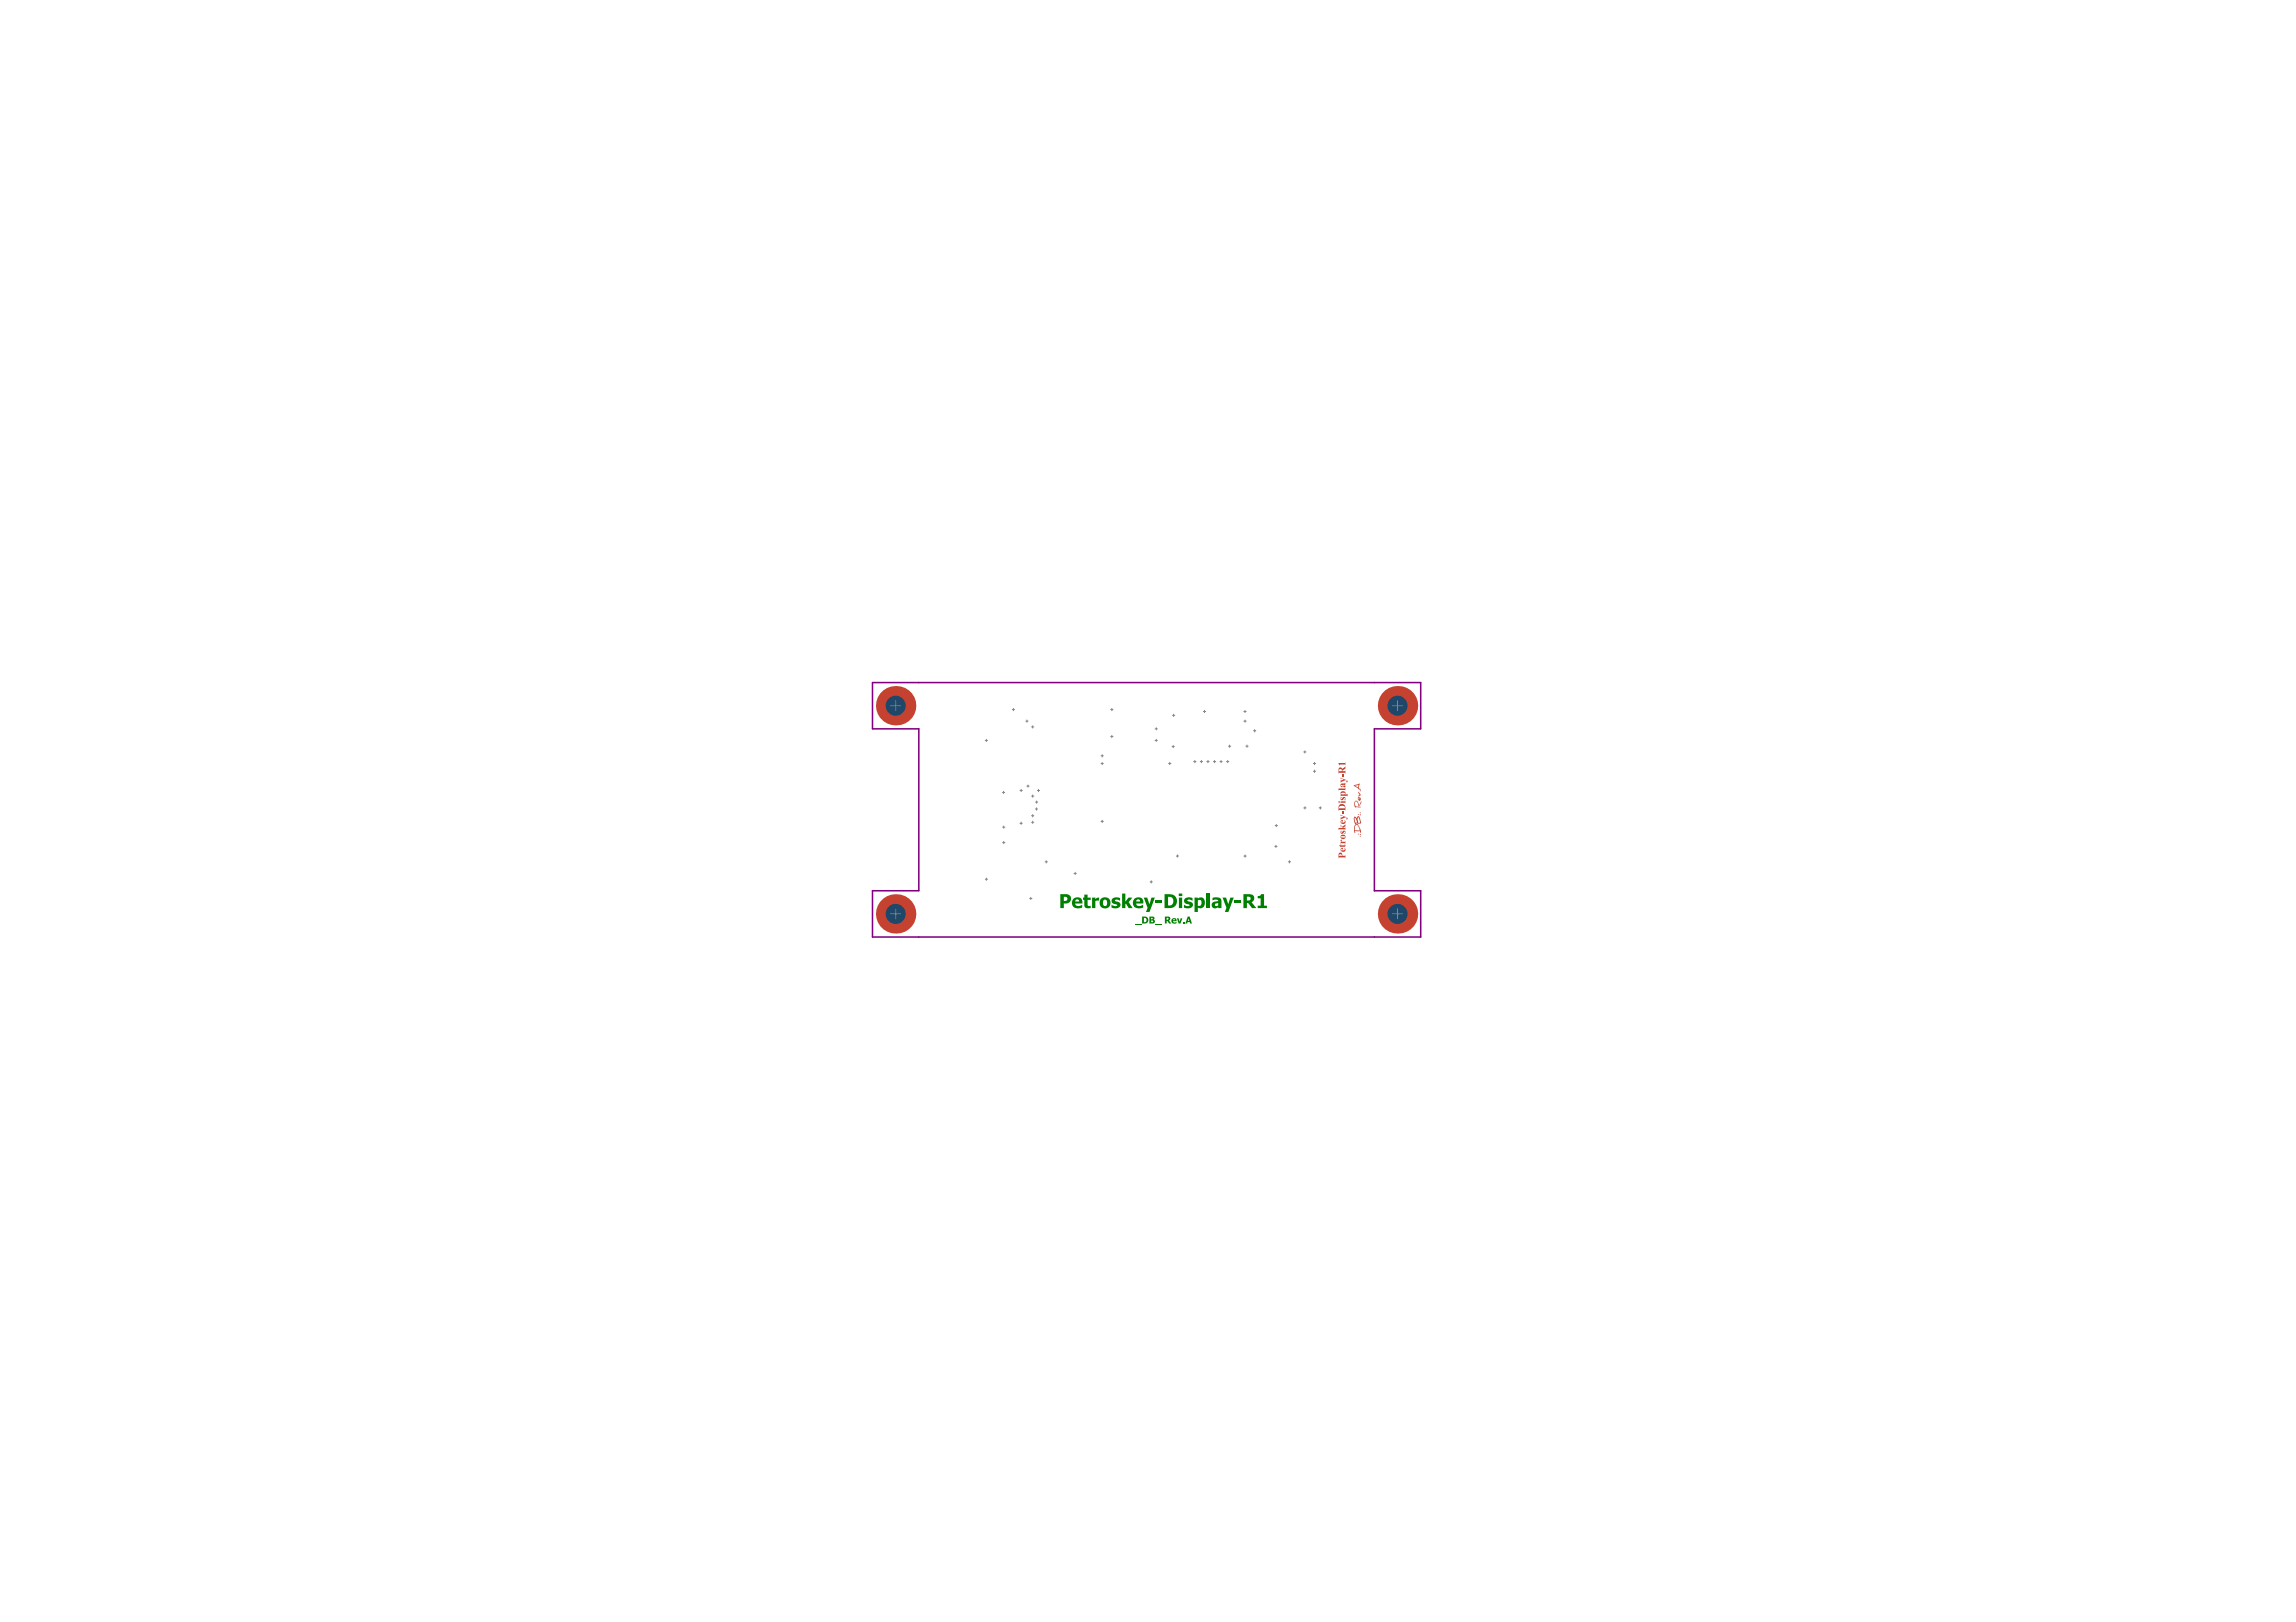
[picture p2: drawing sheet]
<svg xmlns="http://www.w3.org/2000/svg" width="297mm" height="210mm" viewBox="0 0 297 210" stroke-linecap="round" stroke-linejoin="round" font-family="sans-serif">
<g fill="#c64230">
<path d="M175.3 103.7l.2-.1 .1 .1 .2 .5 .3-.5-.1 .3-.2 .3-.3-.6h-.1l-.1 .2 .1 .4 .6 .1v.1h-.7l-.1-.4z"/>
<path d="M175.7 102.5l.3 .4-.3 .2v-.1l.2-.1z"/>
<path d="M173.2 109.4h.2v-.1l.1 .1h.5l-.1-.1 .2 .1-.1 .2h-.5v.1z"/>
<path d="M173.4 108.7h.2v.1v.1h.4h.1v.3l-.2-.1-.5 .1v-.3h.2z"/>
<path d="M173.4 107.5h.2l-.1 .2v.1l.3-.3h.2l.1 .4h-.2l.1-.2v-.1l-.3 .3h-.2z"/>
<path d="M173.4 106.7l.3 .3 .4-.3v.3l-.3 .1h.3v.3l-.2-.1-.7 .1v-.3h.6l-.3-.2-.1 .1z"/>
<path d="M173.4 105.4l.9 .4v.2h-.1l.1-.1-.2-.1-.7 .3v-.4l.1 .1 .3-.1-.3-.1h-.1z"/>
<path d="M173.7 105h.1v.4h-.1z"/>
<path d="M173.4 103.2h.2l-.1 .1v.1l.3-.2h.2l.1 .3h-.2l.1-.1v-.1l-.3 .2h-.2z"/>
<path d="M173.2 102h.8h.1v.3l-.2-.1-.7 .1z"/>
<path d="M173.4 100.6l.9 .4v.2h-.1l.1-.1-.2-.1-.7 .3v-.4l.1 .1 .3-.1-.3-.1h-.1z"/>
<path d="M173.7 100.2h.1v.4h-.1z"/>
<path d="M173.1 98.7h.9l.1-.1v.5l-.1-.2h-.6l-.1 .2z"/>
<path d="M175.7 107.9a.06 .06 0 0 1 .1 0 .06 .06 0 0 1-.1 0zM175.9 108a.1 .1 0 0 1 .2 0 .1 .1 0 0 1-.2 0z"/>
<path d="M175.3 106.7l.3-.1 .2 .2 .2 .6v.4l-.1-.2-.6-.1v.3l-.1-.7zM175.9 106.9v.2zM175.4 106.8l-.1 .7h.6l-.3-.7-.1-.1z"/>
<path d="M175.2 105.7h.1l.2 .2 .2-.3 .2 .1 .2 .9h-.7l-.1 .1-.2-.7zM175.3 105.8l.1 .7h.2zM175.7 105.8v.7h.2l-.1-.6z"/>
<path d="M175.7 105.4a.06 .06 0 0 1 .1 0 .06 .06 0 0 1-.1 0zM175.9 105.4a.1 .1 0 0 1 .2 0 .1 .1 0 0 1-.2 0z"/>
<path d="M175.7 103.2l.2-.1v.4l.1-.3 .1 .1-.2 .3-.2-.1zM175.8 103.2v.3z"/>
<path d="M175.1 101.6l.8-.2-.1 .6 .2 .2-.2-.1zM175.3 101.7l.4 .2 .1-.3z"/>
<path d="M173.3 110.4h.3l.1 .3h.3l.1-.1v.5l-.2-.1h-.6l-.1 .1zM173.3 110.6l-.1 .1h.4l-.1-.1z"/>
<path d="M173.5 109.8l.2-.1v.4l.1-.1 .2-.1-.1-.2 .2 .2v.2l-.3 .1h-.2l-.2-.2zM173.5 109.9v.1l.2 .1v-.2z"/>
<path d="M173.4 108.3a.31 .31 0 0 1 .6 0 .31 .31 0 0 1-.6 0zM173.5 108.3l.1 .1 .4-.1-.1-.1z"/>
<path d="M173.5 106.2l.2-.1v.4l.1-.1 .2-.1-.1-.2 .2 .2v.2l-.3 .1h-.2l-.2-.2zM173.5 106.3v.1l.2 .1v-.2z"/>
<path d="M173.3 104.2l.3-.2 .3 .2 .2 .2v.5l-.2-.1h-.7v.1v-.5zM173.3 104.4l-.1 .2h.8v-.2l-.2-.1z"/>
<path d="M173.1 103.8a.1 .1 0 0 1 .2 0 .1 .1 0 0 1-.2 0zM173.4 103.7l.7-.1v.4l-.2-.1-.5 .1z"/>
<path d="M173.5 102.5l.2-.1h.3l.1 .2-.1 .2h.3v-.1v.4l-.1-.1-.8 .1zM173.5 102.6l.1 .2h.3l.1-.1-.1-.1z"/>
<path d="M173.5 101.4h.5v-.1l.1 .1-.1 .2v.3h-.1l-.3-.3-.1 .1h.1l.1 .1-.2 .1-.1-.3zM173.7 101.6l.1 .1h.2l-.1-.1z"/>
<path d="M173.2 99.4l.3-.1 .1 .2 .5-.3v.3l-.4 .2 .3 .1 .1-.1v.4l-.2-.1h-.6l-.1 .1zM173.3 99.6l-.1 .2h.4l-.1-.2z"/>
<circle cx="176" cy="108.2" r=".07"/>
<circle cx="176" cy="105.2" r=".07"/>
<circle cx="176" cy="102.3" r=".07"/>
<circle cx="115.9" cy="91.3" r="2.55"/>
</g>
<circle cx="115.9" cy="91.3" r="1.3" fill="#1f4769"/>
<circle cx="180.8" cy="91.3" r="2.55" fill="#c64230"/>
<circle cx="180.8" cy="91.3" r="1.3" fill="#1f4769"/>
<circle cx="115.9" cy="118.3" r="2.55" fill="#c64230"/>
<circle cx="115.9" cy="118.3" r="1.3" fill="#1f4769"/>
<circle cx="180.8" cy="118.3" r="2.55" fill="#c64230"/>
<circle cx="180.8" cy="118.3" r="1.3" fill="#1f4769"/>
<path d="M112.9 88.3h70.9v6h-6v21h6v6h-70.9v-6h6v-21h-6z" fill="none" stroke="#800080" stroke-width=".2"/>
<g fill="#008000">
<path d="M146.9 119.6h.8v.1h-.8z"/>
<path d="M149.4 119.6h.9v.1h-.9z"/>
<path d="M152.2 118.8h.3l.1 .5 .1-.5h.3l-.3 .7h-.2z"/>
<path d="M153.1 119.3h.2v.2h-.2z"/>
<path d="M140.3 115.8h.4v.4h.4v.3h-.4v.7h.2h.2v.3h-.5l-.3-.1v-.9h-.2v-.3h.2z"/>
<path d="M141.3 116.2h.4v.2l.5-.2v.4h-.5v.9h-.4z"/>
<path d="M143.9 116.3l.4-.2 .6 .1v.4l-.4-.2-.3 .1 .7 .4 .1 .2-.2 .3-.4 .2-.6-.2v-.3l.4 .2 .3-.1v-.1l-.6-.3-.1-.2z"/>
<path d="M145.2 115.6h.4v1.1l.4-.5h.5l-.5 .5 .5 .8h-.5l-.3-.6-.1 .6h-.4z"/>
<path d="M148 116.2h.4l.3 .8 .3-.8h.4l-.7 1.8h-.4l.2-.5z"/>
<path d="M149.5 116.6h.8v.3h-.8z"/>
<path d="M153.3 116.3l.4-.2 .6 .1v.4l-.4-.2-.3 .1 .7 .4v.2l-.1 .3-.5 .2-.5-.2v-.3l.4 .2 .3-.1v-.1l-.6-.3-.1-.2z"/>
<path d="M156.1 115.6h.4v1.9h-.4z"/>
<path d="M158.2 116.2h.4l.3 .8 .3-.8h.4l-.7 1.8h-.4l.2-.5z"/>
<path d="M159.7 116.6h.8v.3h-.8z"/>
<path d="M162.7 116l.3-.1 .1-.2h.4v1.5h.4v.3h-1.2v-.3h.4v-.9h-.4z"/>
<path d="M147.8 118.6h.4l.3 .2 .1 .3-.2 .3-.6 .1zM148 118.8v.5h.2l.1-.1v-.3l-.1-.1z"/>
<path d="M148.7 118.6l.6 .1v.2l-.1 .1 .2 .3-.1 .1-.6 .1zM148.9 118.8v.2l.2-.1v-.1zM148.9 119.1v.2h.3l-.1-.1z"/>
<path d="M150.7 118.6l.6 .1 .1 .2-.2 .2 .3 .4h-.2l-.3-.3h-.1v.3h-.2zM150.9 118.8v.2h.2v-.2z"/>
<path d="M151.6 118.9l.3-.1 .2 .1 .1 .3h-.4l.1 .2 .3-.1v.2h-.3l-.3-.1-.1-.2zM151.8 119v.1h.2l-.1-.1z"/>
<path d="M153.7 118.6h.2l.3 .9h-.2l-.1-.2h-.3v.2h-.2zM153.8 118.9l-.1 .3h.2z"/>
<path d="M137.2 115.7h.9l.3 .2 .1 .2v.3l-.1 .3-.3 .2h-.5v.6h-.4zM137.6 116.1v.5l.4-.1 .1-.2-.1-.2z"/>
<path d="M138.9 116.3l.5-.2 .5 .2 .1 .6h-.9l.1 .2 .2 .1h.3l.3-.1v.3l-.6 .2-.5-.2-.2-.6zM139.2 116.5l-.1 .2h.5l-.1-.3z"/>
<path d="M142.2 116.8a.75 .75 0 0 1 1.5 0 .75 .75 0 0 1-1.5 0zM142.8 116.5l-.1 .5 .1 .2h.2l.2-.2v-.4l-.1-.2z"/>
<path d="M146.8 116.3l.5-.2 .5 .2 .1 .6h-.9l.1 .2 .1 .1h.4l.3-.1v.3l-.6 .2-.5-.2-.2-.6zM147.1 116.5l-.1 .2h.5l-.1-.3z"/>
<path d="M150.7 115.7h.9l.5 .4 .2 .6-.1 .4-.3 .3-.4 .1h-.8zM151.1 116.1v1.1l.4-.1 .3-.2v-.5l-.3-.3z"/>
<path d="M152.5 116.2h.4v1.3h-.4zM152.5 115.6h.5v.4h-.5z"/>
<path d="M154.5 116.2h.5v.1l.2-.2h.3l.2 .2 .1 .3 .1 .3-.1 .4-.4 .2h-.4v.5h-.5zM155 116.5v.7h.3l.1-.3v-.3l-.2-.1z"/>
<path d="M157.2 117v.2h.4v-.3zM156.9 116.2h.8l.2 .1 .1 .2v1h-.4v-.1l-.3 .1h-.4l-.1-.3v-.3l.3-.2 .4-.1a.15 .15 0 0 0 0-.2 .15 .15 0 0 0-.2 0l-.4 .1z"/>
<path d="M160.9 115.7h1l.3 .2v.5l-.3 .4 .6 .7h-.5l-.5-.6h-.2v.6h-.4zM161.3 116v.5h.4v-.4z"/>
</g>
<g fill="none" stroke="#808080" stroke-width=".13">
<path d="M115.2 91.3h1.3M115.9 90.7v1.3M127.5 95.8h.3M127.6 95.7v.3M131 91.8h.3M131.1 91.7v.3M132.7 93.3h.3M132.9 93.2v.3M133.5 94.1h.3M133.6 93.9v.3M142.4 97.8h.3M142.4 98.8h.3"/>
<path d="M142.6 97.7v.3M142.6 98.7v.3M143.7 91.8h.3M143.7 95.3h.3M143.8 91.7v.3M143.8 95.2v.3M149.4 94.3h.3M149.4 95.8h.3M149.6 94.2v.3M149.6 95.7v.3M151.2 98.8h.3M151.3 98.7v.3"/>
<path d="M151.6 96.6h.3M151.7 92.6h.3M151.8 96.5v.3M151.8 92.4v.3M154.4 98.6h.3M154.6 98.4v.3M155.3 98.6h.3M155.4 98.4v.3M155.7 92.1h.3M155.8 91.9v.3M156.1 98.6h.3M156.3 98.4v.3"/>
<path d="M157 98.6h.3M157.1 98.4v.3M157.8 98.6h.3M158 98.4v.3M158.7 98.6h.3M158.8 98.4v.3M158.9 96.6h.3M159.1 96.4v.3M160.9 93.3h.3M160.9 92.1h.3M161.1 91.9v.3M161.1 93.2v.3"/>
<path d="M161.2 96.6h.3M161.3 96.4v.3M162.2 94.6h.3M162.3 94.4v.3M168.7 97.3h.3M168.8 97.2v.3M169.9 98.8h.3M169.9 99.8h.3M170.1 98.7v.3M170.1 99.7v.3M180.2 91.3h1.3M180.8 90.7v1.3"/>
<path d="M115.2 118.3h1.3M115.9 117.6v1.3M127.5 113.8h.3M127.6 113.6v.3M129.7 102.6h.3M129.7 107h.3M129.7 109h.3M129.8 102.4v.3M129.9 106.9v.3M129.9 108.9v.3M132 102.3h.3M132 106.5h.3"/>
<path d="M132.1 102.2v.3M132.1 106.4v.3M132.8 101.7h.3M133 101.6v.3M133.2 116.3h.3M133.4 116.1v.3M133.5 106.4h.3M133.5 105.6h.3M133.5 103h.3M133.6 102.9v.3M133.6 105.4v.3M133.6 106.3v.3"/>
<path d="M134 104.7h.3M134 103.8h.3M134.1 103.6v.3M134.1 104.5v.3M134.2 102.3h.3M134.4 102.2v.3M135.2 111.5h.3M135.4 111.4v.3M138.9 113h.3M139.1 112.9v.3M142.4 106.3h.3M142.6 106.1v.3"/>
<path d="M148.8 114.1h.3M148.9 114v.3M152.2 110.8h.3M152.3 110.6v.3M160.9 110.8h.3M161.1 110.6v.3M164.9 109.5h.3M165 106.8h.3M165.1 109.4v.3M165.1 106.7v.3M166.7 111.5h.3M166.8 111.4v.3"/>
<path d="M168.7 104.5h.3M168.8 104.4v.3M170.7 104.5h.3M170.8 104.4v.3M180.2 118.3h1.3M180.8 117.6v1.3"/>
</g>
</svg>
